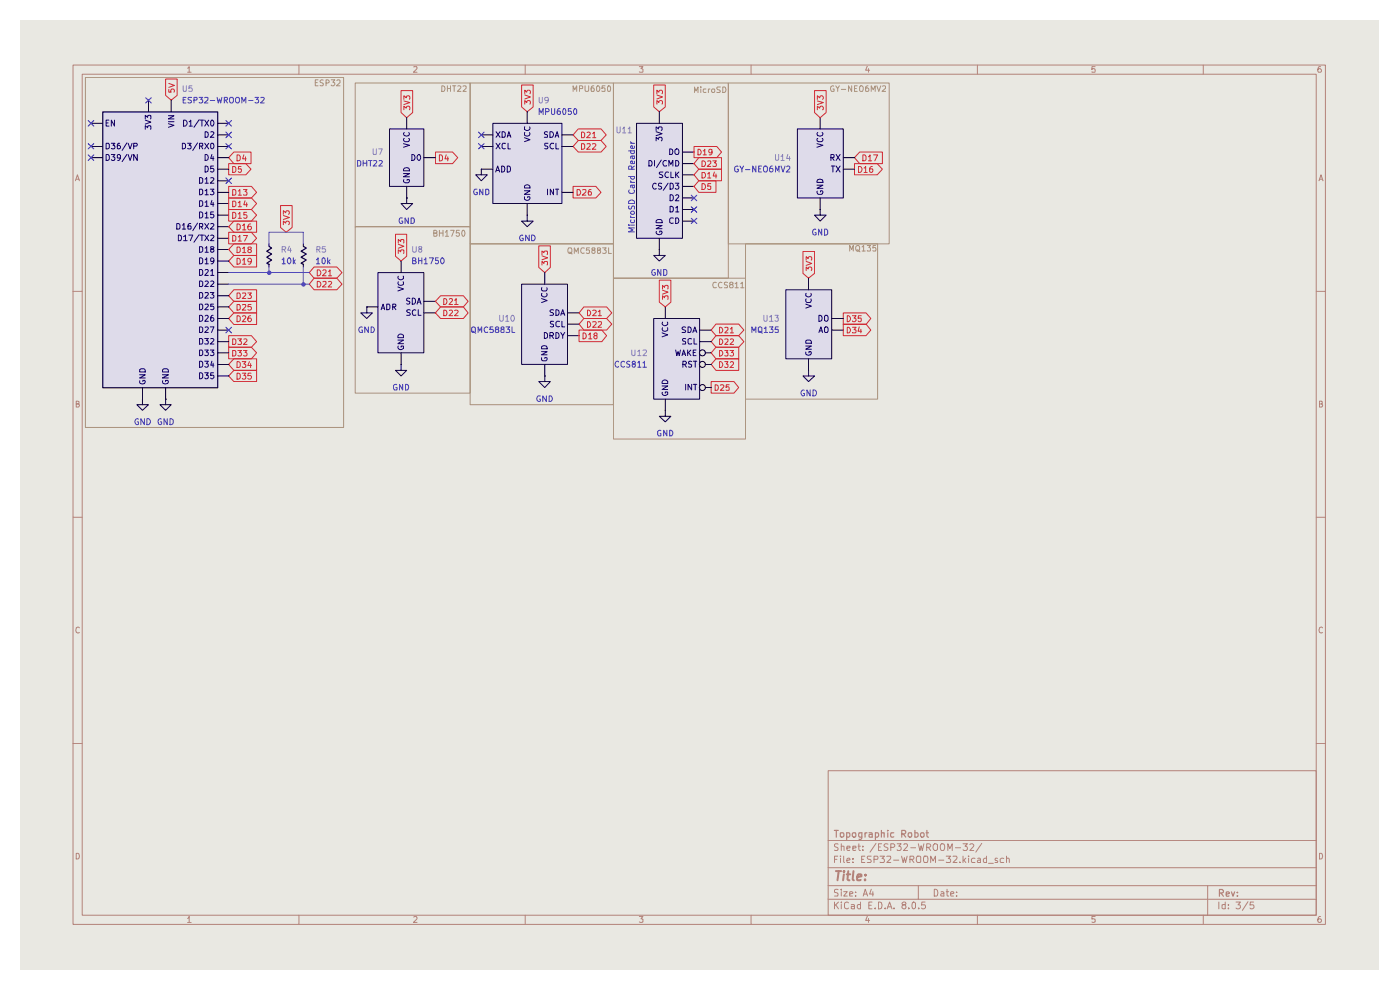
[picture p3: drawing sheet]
<svg xmlns="http://www.w3.org/2000/svg" width="297mm" height="210mm" viewBox="0 0 297 210" stroke-linecap="round" stroke-linejoin="round" font-family="sans-serif">
<path d="M4.2 4.2h288.2v201.5h-288.2z" fill="#e9e8e2"/>
<g fill="none" stroke="#b38279" stroke-width=".21">
<path d="M15.5 13.8h265.7v182.3h-265.7zM17.4 15.7h261.8v178.4h-261.8zM39.8 14.5l.3-.4v1.2M39.8 15.3h.8M63.4 13.8v1.9M87.8 14.2l.6-.1 .1 .4-.8 .8h.8M111.4 13.8v1.9M135.6 14.1h.8l-.4 .5 .4 .1v.5h-.8M159.3 13.8v1.9M184 14.1l-.4 .8h.9M184.2 14.6v.7M207.3 13.8v1.9"/>
<path d="M232.3 14.1h-.7v.6l.2-.1 .5 .1-.1 .6-.6-.1M255.3 13.8v1.9M280.2 14.1l-.5 .1a.94 .94 0 0 0 0 1.1h.5l.1-.1v-.4l-.2-.2h-.3l-.2 .2M16 38.4l.4-1.3 .4 1.3M16.2 38h.6M279.8 38.4l.4-1.3 .5 1.3M279.9 38h.6M15.5 61.8h1.9M279.2 61.8h2M16.2 85.7l.6-.1v-.4l-.6-.1v1.3h.4l.2-.5-.3-.2M279.9 85.7l.6-.1v-.4l-.6-.1v1.3l.6-.1 .1-.4-.3-.2M15.5 109.7h1.9"/>
<path d="M279.2 109.7h2M16.8 133.2l-.2-.2a.65 .65 0 0 0-.5 .6 .65 .65 0 0 0 .5 .7l.2-.1M280.6 133.2l-.3-.2a.65 .65 0 0 0-.5 .6 .65 .65 0 0 0 .5 .7l.3-.1M15.5 157.7h1.9M279.2 157.7h2M175.7 163.5h103.5v30.6h-103.5zM175.7 178.3h103.5M177.8 179.1l-.5-.1-.3 .2v.3l.8 .5-.3 .4-.5-.1M178.5 179.6l.5-.1 .1 .9M178.5 179v1.4M179.7 179.9l.6-.1v-.3h-.6v.2v.6h.6M180.9 179.9l.7-.1-.1-.3h-.6v.8h.6"/>
<path d="M182 179.5h.5M182.2 179v1.2l.3 .2M183 179.5v.2M185.8 178.9l-1.2 1.9M186.3 179.7h.5M187 179h-.7v1.4h.7M188.4 179.1l-.6-.1-.3 .2 .3 .5 .5 .1 .1 .4-.3 .2-.6-.1M189 179.7h.6l.2-.2v-.3l-.2-.2h-.6v1.4M190.3 179h.9l-.5 .5 .4 .2 .1 .5-.3 .2h-.4l-.2-.1M191.8 179.2l.1-.2h.4l.2 .4-.8 1h.8M193.2 179.8h1M194.8 179l.4 1.4 .2-1 .3 1 .3-1.4"/>
<path d="M196.6 179.7h.7l.1-.5-.3-.2h-.5v1.4M196.9 179.7l.5 .7M198 179.2l.3-.2 .6 .2v1l-.6 .2a1.01 1.01 0 0 1-.3-1.2zM199.6 179.2l.5-.2 .2 .2 .1 .3a.81 .81 0 0 1-.3 .9h-.3a.92 .92 0 0 1-.2-1.2zM202.7 179.8h1.1M204.3 179h.9l-.5 .5 .4 .2 .1 .5-.2 .2-.7-.1M205.7 179.2l.6-.2 .3 .2-.1 .4-.8 .8h.9M208.3 178.9l-1.3 1.9M16.2 181a.66 .66 0 0 1 .6 .4 .66 .66 0 0 1-.2 .8h-.4zM39.8 194.8l.3-.4v1.3M39.8 195.7h.8M63.4 194.1v2"/>
<path d="M87.8 194.6l.4-.2 .3 .4-.8 .9h.8M111.4 194.1v2M135.6 194.4h.8l-.4 .5 .4 .1v.6h-.8M159.3 194.1v2M175.7 190.8h103.5M175.7 187.9h103.5M175.7 184.1h103.5M177 191.3v1.5M177 182.3h.5M177.3 191.9l.6 .9M177.7 181.6h-.7v1.4M177.8 188.7h-.7v.6a.53 .53 0 0 1 .6 .2 .53 .53 0 0 1 0 .6h-.7"/>
<path d="M177.9 191.3l-.9 .9M178.3 181.6v.1M178.3 182v1M178.5 191.3v.2M178.5 188.6v.2M178.5 189.1v1M178.5 191.9v.9M179 189.1h.7l-.7 1h.7M179 181.6v1.2l.2 .2M179.7 182.5l.6-.1-.1-.4-.5 .1v.7v.2h.6M180 191.5l-.4-.2-.4 .4v.9l.4 .2 .4-.2M180.3 189.7l.6-.2-.1-.3h-.5v.9h.5"/>
<path d="M180.6 191.9h.4l.3 .1v.8M180.9 182.9v.1M180.9 182.1v.2M181.3 192.2l-.7 .1v.4h.7M181.5 190v.1M181.5 189.2v.1M182.5 191.9h-.4l-.2 .2v.4l.2 .3 .4-.1M182.5 191.3v1.5M182.8 182.3h.4M183 180.3v.1M183.1 190.1l.5-1.5 .5 1.5M183.2 189.7h.7"/>
<path d="M183.5 181.6h-.7v1.4h.7M184 194.4l-.4 .8h.9M184.2 194.8v.9M184.3 192h.5M184.8 188.6l-.3 1.1h.8M184.8 181.6h-.7l-.1 .3 .2 .4h.4l.1 .2v.4l-.7 .1M185 191.3h-.7v1.5h.7M185.2 189.1v1M185.4 182.3h.7l.2-.3-.1-.3-.8-.1v1.4M185.7 192.6v.2M186.3 191.3l.7 .2v1.1l-.3 .2h-.4zM186.7 181.6h.9l-.5 .5h.3l.2 .3-.1 .5h-.8"/>
<path d="M187.8 192.6v.2M188.1 181.7l.8-.1 .1 .3-.1 .3-.8 .8h.9M188.2 192.8l.5-1.5 .5 1.5M188.4 192.4h.7M189.6 182.5h1.1M189.7 192.6v.2M191.3 181.6l.3 1.4 .3-1.1 .2 1.1 .3-1.4M191.7 191.9h-.2l-.2-.3a.46 .46 0 0 1 .5-.3 .46 .46 0 0 1 .4 .3l-.1 .3-.6 .1a.43 .43 0 0 0-.1 .6 .43 .43 0 0 0 .6 .1 .43 .43 0 0 0 .1-.6l-.2-.2M192.8 192.6v.2M193 182.3h.7l.2-.3-.1-.3-.8-.1v1.4M193.4 182.3l.5 .7M193.5 191.5l.4-.2 .3 .3v.9l-.3 .3a.82 .82 0 0 1-.4-1.3z"/>
<path d="M194.5 181.8l.1-.2h.6l.1 .2v1l-.1 .2h-.6a.99 .99 0 0 1-.1-1.2zM194.8 187.9v2.9M194.9 192.6v.2M196.1 181.6h.6l.1 .2v.7l-.1 .5h-.6l-.1-.2-.1-.8zM196.3 191.3h-.7l-.1 .7 .7-.1 .1 .6-.3 .3h-.3l-.2-.2M197.4 183v-1.4l.5 1 .6-1v1.4M198.2 188.6a.8 .8 0 0 1 .8 .6 .8 .8 0 0 1-.3 .9h-.5zM199.1 182.5h1.1M199.6 189.2l.4-.1 .2 .2v.8h-.6v-.4l.6-.2M200.7 181.6h1l-.5 .5h.2l.3 .3-.1 .5h-.9M200.7 189.1h.5M200.9 188.6v1.3l.1 .2h.2"/>
<path d="M201.1 180.4v-1.4l.4 1 .5-1v1.4M201.7 189.7l.7-.2-.2-.4h-.4l-.1 .2v.6l.1 .2h.5M202.2 181.7l.7-.1 .1 .3-.1 .3-.7 .8h.8M202.9 190v.1M202.9 189.2v.1M203.6 182.9v.1M204.3 181.6v1.4M204.5 182.5l.4 .5M204.9 182l-.6 .6M205.5 181.6v.1M205.5 182v1M206.8 182.1a.52 .52 0 0 0-.7 .2l.1 .7h.6"/>
<path d="M207.3 194.1v2M207.4 182.1l.5-.1 .1 .3v.7h-.6l-.1-.4 .7-.2M209.3 181.6v1.4h-.5l-.2-.7a.45 .45 0 0 1 .7-.2M209.7 183.1h1M211.6 182.1l-.4-.1-.1 .3 .1 .2 .5 .2-.1 .3h-.5M212.9 182.1a.52 .52 0 0 0-.7 .2l.1 .7h.6M213.5 182.2l.2-.2 .3 .1 .1 .9M213.5 181.6v1.4M232.3 194.4h-.7v.6h.7v.6h-.7M255.3 194.1v2M256.2 187.9v6.2M258.6 191.3v1.5"/>
<path d="M259.9 191.9h-.7v.7l.3 .2 .4-.1M259.9 191.3v1.5M260.6 192.6v.2M260.6 191.9v.1M262.2 191.3h.9l-.5 .6 .5 .1v.5a.59 .59 0 0 1-.9 .1M264.7 191.3l-1.1 1.8M265.9 191.3h-.6l-.1 .7 .7-.1 .1 .6-.3 .3h-.4l-.1-.2M279.9 181a.66 .66 0 0 1 .7 .4 .66 .66 0 0 1-.3 .8h-.4zM280.2 194.4a.72 .72 0 0 0-.6 .5 .72 .72 0 0 0 .2 .8l.4-.1a.42 .42 0 0 0 0-.6 .42 .42 0 0 0-.5 0l-.1 .2"/>
</g>
<g fill="none" stroke="#b38279" stroke-width=".25">
<path d="M177 176.1h.8M177.4 176.1v1.5M178.3 176.7h.6l.1 .6a.45 .45 0 0 1-.7 .1zM179.6 177.5l.4 .1 .3-.3-.2-.6h-.5v1.4M180.9 176.7h.6v.8a.45 .45 0 0 1-.7-.2zM182.8 177.5h-.6v-.8h.6v1.1l-.2 .3-.4-.1M183.5 176.7v.9M183.9 176.7h-.2l-.2 .2M184.4 176.7h.6v.9M185 177l-.6 .1v.4h.6M185.7 177.5l.4 .1 .3-.3-.2-.6h-.5v1.4M187 176.7h.6v.9"/>
<path d="M187 176.1v1.5M188.3 176.1v.1M188.3 176.7v.9M189.6 176.7h-.6l-.1 .2 .1 .6h.6M191.3 176.9h.6l.2-.2v-.5l-.8-.1v1.5M191.6 176.9l.5 .7M192.7 176.7h.6v.8a.45 .45 0 0 1-.6-.2zM194.1 176.7h.5l.2 .6a.45 .45 0 0 1-.7 .2M194.1 176.1v1.5M195.4 176.7h.5l.1 .2v.4l-.2 .3h-.3l-.2-.3zM196.5 176.7h.5M196.6 176.1v1.2l.4 .3"/>
<path d="M258.7 189.4h.8v-.5l-.2-.2h-.6v1.4M259 189.4l.5 .7M260.1 189.7l.7-.2-.1-.2h-.6v.7h.6M261.2 189.2l.4 .9 .3-.9M262.5 190v.1M262.5 189.3v.1"/>
</g>
<path d="M177.3 184.8h1.1M177.9 184.8l-.2 1.9M179 185.5l-.1 1.2M179.1 184.8l-.2 .1 .1 .1 .1-.2-.1 .2M179.6 185.5h.8M180 184.8l-.2 1.7 .4 .2M181.1 184.8l-.2 1.7 .2 .2M181.8 186.1l.9-.2v-.4h-.5l-.3 .2-.1 .9h.8M183.5 186.6v.1M183.6 185.5v.2" fill="none" stroke="#b38279" stroke-width=".42"/>
<g fill="#dedbea">
<path d="M166.7 61.5h9.7v14.6h-9.7z"/>
<path d="M135 26.2h9.8v24.3h-9.8z"/>
<path d="M169.2 27.3h9.7v14.7h-9.7z"/>
<path d="M138.7 67.6h9.7v17.1h-9.7z"/>
<path d="M80.2 57.8h9.7v17h-9.7z"/>
<path d="M110.7 60.3h9.7v17h-9.7z"/>
<path d="M82.6 27.3h7.3v12.2h-7.3z"/>
<path d="M104.6 26.2h14.6v17h-14.6z"/>
<path d="M21.8 23.7h24.3v58.5h-24.3z"/>
</g>
<path d="M21.8 23.7h24.4v58.6h-24.4zM57.1 52.3l.5 .3-1 .7 1 .6-1 .7 1 .6-1 .6 .5 .3M64.4 52.3l.6 .3-1.1 .7 1.1 .6-1.1 .7 1.1 .6-1.1 .6 .5 .3" fill="none" stroke="#0e0041" stroke-width=".25"/>
<g fill="none" stroke="#01001d" stroke-width=".21">
<path d="M19.3 33.4h2.5M19.3 31.1h2.5M19.3 26.2h2.5M31.5 21.2v2.5M36.3 21.2v2.5M46.1 33.4h2.4M46.1 35.9h2.4M46.1 31.1h2.4M46.1 28.6h2.4M46.1 26.2h2.4M46.1 38.4h2.4M86.3 25v2.3"/>
<path d="M86.3 39.5v2.5M89.9 33.4h2.5M102.1 35.9h.1M102.1 35.9h2.5M102.1 31.1h2.5M102.1 28.6h2.5M111.8 23.7v2.5M119.2 31.1h2.4M119.2 28.6h2.4M139.9 23.7v2.5M144.8 39.5h2.4M144.8 34.7h2.4"/>
<path d="M144.8 32.3h2.4M144.8 37.1h2.4M174 25v2.3M178.9 33.4h2.4M178.9 35.9h2.4M46.1 40.8h2.4M46.1 43.2h2.4M46.1 45.6h2.4M46.1 48.1h2.4M46.1 50.5h2.4M46.1 52.9h2.4M46.1 55.4h2.4"/>
<path d="M46.1 57.8h2.4M57.1 51.7v.5M57.1 56v.6M64.3 51.7v.5M64.3 56v.6M85.1 55.4v2.4M86.3 42h.1M111.8 45.6h.1M111.8 43.2v2.4M115.6 57.8v2.5M119.2 40.8h2.4M139.9 52.9h.1"/>
<path d="M139.9 50.5v2.4M144.8 46.9h2.4M144.8 44.4h2.4M144.8 42h2.4M171.5 59v2.5M174 44.4h.1M174 42v2.4M46.1 70h2.4M46.1 67.6h2.4M46.1 77.3h2.4M46.1 72.5h2.4M46.1 74.8h2.4"/>
<path d="M46.1 65.1h2.4M46.1 60.3h2.4M46.1 62.7h2.4M46.1 79.8h2.4M77.8 65.1h.1M77.8 65.1h2.4M85.1 77.3h.1M85.1 74.8v2.5M89.9 66.4h2.5M89.9 63.9h2.5M115.6 79.8h.1M115.6 77.3v2.5"/>
<path d="M120.4 66.4h2.4M120.4 71.2h2.4M120.4 68.7h2.4M141.1 65.1v2.5M148.4 70h2.5M148.4 72.5h2.5M149.6 77.3h1.3M149.6 74.8h1.3M171.5 78.6h.1M171.5 76.1v2.5M176.4 70h2.5M176.4 67.6h2.5"/>
<path d="M30.2 84.7h.1M30.2 82.2v2.5M35.1 84.7h.1M35.1 82.2v2.5M141.1 87h.1M141.1 84.7v2.3M149.6 82.2h1.3"/>
<circle cx="149" cy="77.3" r=".64"/>
<circle cx="149" cy="74.8" r=".64"/>
<circle cx="149" cy="82.2" r=".64"/>
</g>
<g fill="none" stroke="#d22a34" stroke-width=".21">
<path d="M35.1 16.8h2.5v3.4l-1.3 1-1.2-1zM35.8 19v.6h.5l-.1-.5 .3-.2 .4 .1v.6M35.8 17.7l1.2 .4-1.2 .4M85.1 19.2h2.4v4.7l-1.2 1.1-1.2-1.1zM110.7 18h2.4v4.7l-1.3 1-1.1-1zM111.3 19.9v-.8l.5 .5v-.4h.6v.7M138.7 18h2.4v4.7l-1.2 1-1.2-1zM139.4 19.9v-.8l.4 .5 .1-.4h.6v.7M172.8 19.2h2.5v4.7l-1.3 1.1-1.2-1.1zM48.5 34.7h3.7l1.1 1.2-1.1 1.2h-3.7zM48.5 39.5h4.8l1.1 1.3-1.1 1.2h-4.8zM49.4 35.3h.3l.3 .3v.6l-.3 .4h-.3z"/>
<path d="M49.6 32.3h3.7v2.4h-3.7l-1.1-1.3zM50.3 32.8a.52 .52 0 0 1 .7 .4v.6a.52 .52 0 0 1-.7 .3zM51.1 35.3h-.5l-.1 .6 .6-.1v.7l-.4 .1-.2-.2M51.7 32.8l-.2 .9h.7M52.1 33.3v.8M85.7 23.3v-.8l.5 .4 .2-.4 .5 .1v.7M85.7 21.4l1.2 .4-1.2 .4M85.7 21.1v-.8l.5 .4 .2-.4 .5 .1v.7M92.4 32.3h3.6l1.1 1.1-1.1 1.3h-3.6zM93.2 32.8l.5 .1 .2 .3v.6l-.3 .3h-.4zM94.7 32.8l-.3 .9h.8M95 33.3v.8"/>
<path d="M111.3 22.1v-.8l.5 .5v-.4h.6v.7M111.3 20.1l1.2 .5-1.2 .4M121.6 39.5h4.8l1.1 1.3-1.1 1.2h-4.8zM122.7 27.3h4.8l1.1 1.3-1.1 1.2h-4.8l-1.1-1.2zM122.7 29.8h4.8l1.1 1.3-1.1 1.2h-4.8l-1.1-1.2zM123.4 28h.3l.3 .3v.7l-.1 .2h-.5zM123.4 30.5h.5l.1 .2v.7l-.3 .3h-.3zM124.5 28.1l.5-.1 .2 .4-.7 .8h.7M124.5 30.6l.6-.1 .1 .3-.7 .9h.7M125.7 28.4l.4-.4v1.2M125.7 30.6l.5-.1 .2 .3-.8 .9h.8M125.7 29.2h.7"/>
<path d="M139.4 22.1v-.8l.4 .5 .1-.4h.6v.7M139.4 20.1l1.1 .5-1.1 .4M147.2 31.1h4.9l1 1.2-1 1.1h-4.9zM148.1 31.7a.66 .66 0 0 1 .6 .4 .66 .66 0 0 1-.2 .7h-.4zM148.2 33.4h4.9v2.5h-4.9l-1-1.2zM148.2 38.4h3.7v2.4h-3.7l-1-1.3zM148.2 35.9h4.9v2.5h-4.9l-1-1.3zM148.9 34.1a.66 .66 0 0 1 .7 .4 .66 .66 0 0 1-.2 .8h-.5zM148.9 38.9a.65 .65 0 0 1 .8 .7 .65 .65 0 0 1-.8 .6zM148.9 36.6h.5a.66 .66 0 0 1 .2 .8 .66 .66 0 0 1-.7 .4zM149.2 32h.1l.2-.3v1.1M149.2 32.8h.7"/>
<path d="M150.1 34.2h.7v.4l-.8 .7h.8M150.1 36.9l.3-.3v1.2M150.1 37.8h.7M150.8 38.9h-.6l-.1 .6h.7v.5l-.2 .2h-.3l-.2-.2M151 32.2v.1a.36 .36 0 0 1-.6-.1v-.3a.42 .42 0 0 1 .6-.2v.9l-.2 .2h-.4M151.2 34.1h.8l-.4 .4 .4 .3-.1 .5-.7-.1M151.6 36.5l-.3 .8h.8M151.9 36.9v.9M173.4 23.3v-.8l.5 .4 .1-.3 .4-.1 .3 .3v.3l-.2 .2M173.4 21.4l1.3 .4-1.3 .4M173.4 21.1v-.8l.5 .4 .1-.3 .4-.1 .3 .3v.3l-.2 .2M181.3 34.7h4.8l1.1 1.2-1.1 1.2h-4.8z"/>
<path d="M182.1 35.3a.65 .65 0 0 1 .8 .6 .65 .65 0 0 1-.8 .7zM182.4 32.3h4.8v2.4h-4.8l-1.1-1.3zM183 32.8l.6 .1 .1 .3v.6l-.3 .3h-.4zM183.3 35.6l.3-.3v1.3M183.3 36.6h.7M184.2 33.3l.4-.5v1.3M184.2 34.1h.7M185.1 35.3h-.3l-.3 .3v.8l.2 .2 .4-.1v-.7h-.5l-.1 .2M185.3 32.8h.9l-.6 1.3M48.5 42h4.8l1.1 1.2-1.1 1.2h-4.8zM48.5 49.3h4.8l1.1 1.2-1.1 1.2h-4.8zM48.5 44.4h4.8l1.1 1.2-1.1 1.3h-4.8z"/>
<path d="M49.4 40.2h.5l.1 .3v.6l-.1 .3h-.5zM49.4 42.7h.5l.1 .2v.7l-.3 .3h-.3zM49.4 50h.3l.3 .2v.7l-.1 .2h-.5zM49.4 45l.5 .1 .1 .3v.6l-.3 .3h-.3zM49.6 54.2h4.8v2.4h-4.8l-1.1-1.2zM49.6 51.7h4.8v2.5h-4.8l-1.1-1.3zM49.6 46.9h4.8v2.4h-4.8l-1.1-1.2zM50.3 54.8a.52 .52 0 0 1 .7 .3v.6a.52 .52 0 0 1-.7 .3zM50.3 52.4h.5l.2 .3v.6l-.2 .2-.5 .1zM50.3 47.5a.52 .52 0 0 1 .7 .3v.6a.52 .52 0 0 1-.7 .4zM50.5 40.6l.4-.4v1.2M50.5 43l.4-.3v1.2"/>
<path d="M50.5 50.3l.4-.3v1.1M50.5 45.4l.4-.4v1.3M50.5 41.4h.7M50.5 43.9h.7M50.5 51.1h.7M50.5 46.3h.7M51.5 55.2l.3-.4v1.2M51.5 52.7l.3-.3v1.2M51.5 47.8l.3-.3v1.3M51.5 56h.7M51.5 53.6h.7M51.5 48.8h.7"/>
<path d="M51.6 40.2h.8l-.4 .4 .4 .3-.1 .5-.7-.1M51.6 50h.9l-.6 1.1M52 42.6l-.3 .8h.8M52.3 45h-.6v.6l.5-.1 .2 .3-.1 .4-.4 .1-.2-.2M52.3 43v.9M52.8 52.9l-.2-.2 .1-.3h.5l.1 .2-.2 .3-.4 .1-.1 .3 .2 .3h.3l.2-.3-.2-.4M53.2 47.5l-.5 .2-.1 .8 .2 .3h.3l.2-.3v-.3l-.1-.2h-.5l-.1 .2M53.3 55.4l-.1 .1h-.5l-.1-.1v-.4l.2-.2h.3l.2 .2-.1 .9-.5 .1M59.5 43.6h2.5v4.7l-1.3 1-1.2-1zM60.1 47.7v-.8l.5 .4 .1-.3h.6l.1 .5-.2 .2M60.1 45.7l1.3 .4-1.3 .5M60.1 45.5v-.8l.5 .4 .3-.4 .4 .1 .1 .5-.2 .2"/>
<path d="M66.6 56.6h4.9l1.1 1.2-1.1 1.2h-4.9l-1-1.2zM66.6 59h4.9l1.1 1.3-1.1 1.2h-4.9l-1-1.2zM67.3 57.2a.65 .65 0 0 1 .8 .7 .65 .65 0 0 1-.8 .6zM67.3 59.7a.66 .66 0 0 1 .7 .4 .66 .66 0 0 1-.2 .8h-.5zM68.5 57.4l.2-.2h.3l.2 .2v.3l-.8 .8h.8M68.5 59.8h.7v.4l-.8 .7h.8M69.7 57.6l.3-.4v1.3M69.7 59.8l.4-.1 .3 .3-.8 .9h.8M69.7 58.5h.7M83.9 49.7h2.4v4.7l-1.2 1-1.2-1zM84.5 53.8v-.8l.5 .4v-.3l.2-.1 .5 .1-.1 .7M84.5 51.8l1.2 .4-1.2 .5"/>
<path d="M84.5 51.6v-.8l.5 .4v-.3h.7l-.1 .7M114.3 52.2h2.5v4.5l-1.2 1.1-1.3-1.1zM115 56.2v-.7l.4 .4 .2-.4h.5v.7M115 54.3l1.2 .4-1.2 .4M115 54v-.7l.4 .3 .2-.3h.5v.7M122.4 40.2h.5l.2 .3 .1 .4-.3 .5h-.5zM123.6 40.3l.6-.1 .1 .5-.8 .7h.8M125.4 40.2h-.4l-.2 .5 .1 .7h.5a.43 .43 0 0 0 0-.6 .43 .43 0 0 0-.5-.1l-.1 .2M139.9 59.4h2.4v4.7l-1.2 1-1.2-1zM170.3 53.3h2.5v4.7l-1.3 1-1.2-1zM171 57.4v-.8l.4 .5 .1-.4h.6v.7M171 55.5l1.2 .4-1.2 .4"/>
<path d="M171 55.2v-.8l.4 .5 .1-.4h.6v.7M48.5 71.2h4.8l1.1 1.3-1.1 1.2h-4.8zM48.5 73.7h4.8l1.1 1.1-1.1 1.3h-4.8zM49.4 71.9h.3l.3 .2v.7l-.1 .3h-.5zM49.4 74.3h.5l.1 .3v.7l-.3 .2h-.3zM49.6 61.5h4.8v2.4h-4.8l-1.1-1.2zM49.6 63.9h4.8v2.5h-4.8l-1.1-1.3zM49.6 66.4h4.8v2.4h-4.8l-1.1-1.2zM49.6 76.1h4.8v2.5h-4.8l-1.1-1.3zM49.6 78.6h4.8v2.3h-4.8l-1.1-1.1zM50.3 62.1h.5l.2 .3v.7l-.2 .1-.5 .1zM50.3 64.6h.5l.2 .3v.6l-.5 .3h-.2z"/>
<path d="M50.3 67a.52 .52 0 0 1 .7 .3v.6a.52 .52 0 0 1-.7 .3zM50.3 76.7a.52 .52 0 0 1 .7 .3v.6a.52 .52 0 0 1-.7 .4zM50.3 79.2a.52 .52 0 0 1 .7 .3v.6a.52 .52 0 0 1-.7 .3zM50.5 71.9h.7l-.4 .4 .4 .3-.1 .5-.6-.1M50.5 74.3h.7l-.4 .5h.3v.6h-.6M51.4 76.7h.8l-.5 .5 .5 .3-.1 .4-.5 .1-.2-.2M51.4 79.2h.8l-.5 .5h.4l.1 .1-.1 .5-.5 .1-.2-.1M51.5 62.2l.6-.1 .1 .4-.8 .8h.8M51.5 64.7l.6-.1 .1 .3-.8 .9h.8M51.5 67.1l.4-.1 .3 .3-.8 .9h.8M51.6 74.3h.8l-.4 .5 .4 .2-.1 .4h-.7M51.7 72l.5-.1 .2 .3-.8 .9h.8"/>
<path d="M52.6 62.1h.7l-.4 .5 .4 .2v.4h-.7M52.9 76.7l-.3 .9h.7M53.2 67l-.5 .1-.1 .9 .2 .2h.3l.2-.2-.1-.5h-.5l-.1 .2M53.2 77.1v.9M53.3 64.6h-.6l-.1 .5h.7v.6h-.7M53.3 79.2h-.6l-.1 .6 .6-.1 .1 .1v.4l-.2 .2h-.4l-.1-.1M93.5 65.1h4.8l1 1.3-1 1.2h-4.8l-1.1-1.2zM93.5 62.7h4.8l1 1.2-1 1.2h-4.8l-1.1-1.2zM94.1 65.8a.66 .66 0 0 1 .7 .4 .66 .66 0 0 1-.2 .8h-.5zM94.1 63.3a.64 .64 0 0 1 .7 .7 .64 .64 0 0 1-.7 .6zM95.3 65.9l.5-.1 .2 .3-.8 .9h.8M95.3 63.5l.5-.2 .2 .4-.8 .9h.8"/>
<path d="M96.4 65.9l.5-.1 .3 .2-.8 1h.8M96.4 63.7h.2l.2-.4v1.3M96.4 64.6h.8M122.8 70h4.9l1 1.2-1 1.3h-4.9zM123.7 70.6a.64 .64 0 0 1 .7 .6 .64 .64 0 0 1-.7 .7zM123.9 67.6h4.8l1.1 1.1-1.1 1.3h-4.8l-1.1-1.3zM123.9 65.1h4.8l1.1 1.3-1.1 1.2h-4.8l-1.1-1.2zM124.6 68.2h.4a.66 .66 0 0 1 .3 .8 .66 .66 0 0 1-.7 .4zM124.6 65.8a.66 .66 0 0 1 .7 .4 .66 .66 0 0 1-.3 .8h-.4zM124.9 71l.3-.4v1.3M124.9 71.9h.7M125.7 68.3l.6-.1 .2 .2-.1 .3-.7 .7h.8"/>
<path d="M125.7 65.9l.5-.1 .3 .2-.8 1h.8M126.2 71.2l-.2-.3 .2-.3h.3l.2 .4-.7 .4v.2l.2 .3 .5-.2v-.4l-.2-.1M126.9 68.3l.6-.1 .1 .5-.8 .7h.8M126.9 66.1l.4-.3v1.2M126.9 67h.7M140.5 63.5v-.8l.5 .5 .2-.5 .5 .1-.1 .7M140.5 61.5l1.2 .5-1.2 .4M140.5 61.3v-.8l.5 .5 .2-.5 .5 .1-.1 .7M151.9 73.7h4.8v2.4h-4.8l-1-1.3zM151.9 71.2h4.8l1.1 1.3-1.1 1.2h-4.8l-1-1.2zM151.9 68.7h4.8l1.1 1.3-1.1 1.2h-4.8l-1-1.2zM151.9 76.1h4.8v2.5h-4.8l-1-1.3z"/>
<path d="M152.7 74.3h.4a.66 .66 0 0 1 .2 .8 .66 .66 0 0 1-.6 .4zM152.7 71.9a.66 .66 0 0 1 .6 .4 .66 .66 0 0 1-.2 .8h-.4zM152.7 69.4a.66 .66 0 0 1 .6 .5 .66 .66 0 0 1-.2 .7h-.4zM152.7 76.7a.64 .64 0 0 1 .6 .6 .64 .64 0 0 1-.6 .7zM153.8 74.3h.6l-.3 .5h.3v.6h-.6M153.8 72h.6v.4l-.6 .7h.6M153.8 69.5h.6v.4l-.6 .7h.6M153.8 76.7h.6l-.3 .5 .3 .1v.5l-.1 .2h-.4l-.1-.2M154.9 74.3h.7l-.4 .5h.3v.6h-.6M154.9 72l.5-.1 .2 .3-.7 .9h.7M154.9 69.8l.4-.4v1.2M154.9 76.9l.5-.2 .2 .4-.7 .9h.7"/>
<path d="M154.9 70.6h.7M178.9 68.7h4.8l1 1.3-1 1.2h-4.8zM178.9 66.4h4.8l1 1.2-1 1.2h-4.8zM179.7 69.4a.66 .66 0 0 1 .7 .5 .66 .66 0 0 1-.2 .7h-.5zM179.7 67a.64 .64 0 0 1 .7 .6 .64 .64 0 0 1-.7 .6zM180.8 69.4h.8l-.4 .5 .4 .2v.3l-.2 .2-.6-.1M180.8 67h.8l-.4 .5 .3 .1 .1 .4-.2 .2h-.4l-.2-.1M182.3 69.3l-.3 1h.8M182.6 69.8v.8M182.7 67h-.6l-.1 .6 .6-.1 .1 .6-.2 .1h-.3l-.2-.1M150.9 80.9h4.8l1 1.3-1 1.2h-4.8zM151.7 81.6a.66 .66 0 0 1 .7 .4 .66 .66 0 0 1-.3 .8h-.4z"/>
<path d="M152.8 81.7l.5-.1 .3 .3-.8 .9h.8M154.7 81.6h-.6l-.1 .6 .2-.2h.3l.2 .2v.5h-.7"/>
</g>
<g fill="none" stroke="#0e0041" stroke-width=".21">
<path d="M82.6 27.3h7.3v12.2h-7.3zM102.1 35.9v1.2h1.3l-1.3 1.3-1.2-1.3h1.2M104.6 26.2h14.6v17h-14.6zM135 26.2h9.8v24.3h-9.8zM169.2 27.3h9.7v14.7h-9.7zM80.2 57.8h9.7v17h-9.7zM86.3 42v1.2h1.2l-1.2 1.2-1.2-1.2h1.2M111.8 45.6v1.3h1.3l-1.3 1.2-1.1-1.2h1.1M139.9 52.9v1.3h1.2l-1.2 1.2-1.2-1.2h1.2M174 44.4v1.2h1.3l-1.3 1.3-1.2-1.3h1.2M77.8 65.1v1.3h1.2l-1.2 1.2-1.3-1.2h1.3M85.1 77.3v1.3h1.2l-1.2 1.2-1.2-1.2h1.2"/>
<path d="M110.7 60.3h9.7v17h-9.7zM115.6 79.8v1.1h1.2l-1.2 1.3-1.3-1.3h1.3M138.7 67.6h9.7v17.1h-9.7zM166.7 61.5h9.7v14.6h-9.7zM171.5 78.6v1.2h1.3l-1.3 1.1-1.2-1.1h1.2M30.2 84.7v1.1h1.3l-1.3 1.2-1.2-1.2h1.2M35.1 84.7v1.1h1.2l-1.2 1.2-1.2-1.2h1.2M141.1 87v1.3h1.2l-1.2 1.2-1.2-1.2h1.2"/>
</g>
<g fill="none" stroke="#140062" stroke-width=".21">
<path d="M22.5 30.4h.5l.2 .2v.7l-.3 .3h-.4zM22.5 32.8h.5l.2 .3v.6l-.3 .3h-.4zM22.5 26.1h.4M23.1 25.5h-.6v1.3h.6M23.6 30.4h.8l-.4 .4 .4 .3-.1 .4h-.7M23.6 32.8h.8l-.4 .5 .3 .1v.5l-.5 .1-.2-.1M24.3 25.5v1.3l-.7-1.3v1.3M25.4 30.4h-.3l-.2 .2v.9h.6l.1-.4-.3-.3h-.2l-.2 .3M25.6 33.4l-.2 .1h-.4l-.1-.6 .4-.1 .3 .2-.2 .9-.4 .1M26.9 30.3l-1 1.6M26.9 32.8l-1 1.5M27.2 30.4l.4 1.2 .4-1.2"/>
<path d="M27.2 32.8l.4 1.2 .4-1.2M28.4 31h.6l.1-.4-.1-.2h-.6v1.2M29.1 32.8v1.2l-.7-1.2v1.2M30.8 27.4v-.7l.5 .4v-.3l.2-.1 .5 .1-.1 .6M30.8 25.5l1.2 .4-1.2 .4M30.8 25.2v-.7l.5 .4v-.3l.2-.1 .5 .1-.1 .6M35.7 26.2l1.2 .4-1.2 .4M35.7 24.6h1.2l-1.2 .6h1.2M35.7 25.8h1.2M38.7 30.4h.4l.3 .2v.7l-.5 .3h-.2zM38.9 25.5a.65 .65 0 0 1 .8 .6 .65 .65 0 0 1-.8 .7zM39.8 30.4h.8l-.5 .4 .4 .1v.6h-.7"/>
<path d="M40.1 25.8l.4-.3v1.3M40.1 26.8h.7M41.9 30.3l-1 1.6M42.2 25.4l-1.1 1.6M42.3 37.7h.4l.3 .2v.7l-.2 .3h-.5zM42.3 31h.6l.1-.5-.7-.1v1.2M42.4 25.5h.8M42.7 31l.3 .6M42.8 25.5v1.3M43.4 25.5l.9 1.3M43.4 30.4l.9 1.2M43.5 38l.4-.3v1.2"/>
<path d="M43.5 27.9a.66 .66 0 0 1 .7 .5 .66 .66 0 0 1-.3 .7h-.4zM43.5 32.8a.64 .64 0 0 1 .7 .6 .64 .64 0 0 1-.7 .6zM43.5 35.2a.64 .64 0 0 1 .7 .7 .64 .64 0 0 1-.7 .6zM43.5 38.9h.7M44.3 25.5l-.9 1.3M44.3 30.4l-.9 1.2M44.7 25.7l.3-.2a.68 .68 0 0 1 .4 .6 .68 .68 0 0 1-.4 .7l-.3-.3zM44.7 37.8l.4-.1 .3 .3-.8 .9h.8M44.7 28l.4-.1 .3 .4-.8 .8h.8M44.7 30.6l.2-.2 .3 .1a.66 .66 0 0 1-.2 1.1l-.3-.3zM45 32.8l-.3 .8h.7M45.2 33.2v.8"/>
<path d="M45.3 35.2h-.6v.6l.5-.1 .2 .2v.3l-.3 .3-.4-.2M85.6 36.8h1.3l-1.3 .7h1.3M85.6 30.5l1.3 .3-1.3 .4M85.7 38.1a.42 .42 0 0 0 .2 .7h.6l.3-.2v-.5h-.4v.2M85.7 35.8a.66 .66 0 0 1 .7-.2 .66 .66 0 0 1 .5 .6h-1.3zM85.8 29.4h-.1a.42 .42 0 0 0 .2 .7l.8-.1 .2-.3-.2-.3M85.8 28.1l-.1 .1a.61 .61 0 0 0 .3 .7 .61 .61 0 0 0 .7-.1l.2-.4-.2-.3M87.4 32.8a.64 .64 0 0 1 .7 .6 .64 .64 0 0 1-.7 .6zM88.8 32.8a.68 .68 0 0 1 .4 .6 .68 .68 0 0 1-.4 .6 .75 .75 0 0 1 0-1.2zM105.2 36.5l.4-1.3 .4 1.3M105.2 30.4l.9 1.2M105.2 27.9l.9 1.2"/>
<path d="M105.3 36.1h.6M106.1 30.4l-.9 1.2M106.1 27.9l-.9 1.2M106.4 35.2a.64 .64 0 0 1 .7 .7 .64 .64 0 0 1-.7 .6zM106.5 27.9h.3l.4 .3v.7l-.2 .2h-.5zM107.2 30.5l-.5-.1-.2 .2v.7a.45 .45 0 0 0 .7 .2M107.6 35.2h.3l.4 .4v.5l-.4 .4h-.3zM107.6 29.1l.3-1.2 .5 1.2M107.7 28.8h.6M107.8 30.4v1.2h.5M111.2 39.5a.66 .66 0 0 1 .8-.3 .66 .66 0 0 1 .4 .7h-1.2zM111.2 29.2l1.2 .4-1.2 .5"/>
<path d="M111.3 28.1l-.1 .5a.61 .61 0 0 0 .8 .3 .61 .61 0 0 0 .3-.8M111.3 26.9l-.1 .5a.61 .61 0 0 0 .8 .2 .61 .61 0 0 0 .3-.7M116.2 28l-.5-.1-.2 .3 .1 .2 .6 .3v.3l-.7 .1M116.2 30.4l-.6 .1v.3l.6 .4-.2 .4-.4-.1M116.7 27.9a.66 .66 0 0 1 .7 .4 .66 .66 0 0 1-.2 .8h-.5zM117.4 30.5l-.5-.1a.61 .61 0 0 0-.2 .8 .61 .61 0 0 0 .7 .3M117.8 29.1l.4-1.2 .3 1.2M117.9 28.8h.5M117.9 30.4v1.2h.6M137.7 34a.66 .66 0 0 1 .6 .5 .66 .66 0 0 1-.2 .7h-.4zM138.9 34v1.2M139.2 29.9v-.8l.5 .4 .1-.4h.5l.2 .3v.3l-.2 .2"/>
<path d="M139.2 27.9l1.3 .5-1.3 .4M139.2 27.7v-.8l.5 .4 .1-.4h.5l.2 .2v.4l-.2 .2M139.2 39l-.3-.1a.61 .61 0 0 0-.5 .7 .61 .61 0 0 0 .8 .4M140.3 33.9l-1 1.7M140.4 38.9h-.5l-.2 .1v.4l.7 .4-.3 .3-.4-.1M140.6 36.5h-.6l-.1 .2 .1 .3 .6 .3-.1 .3h-.6M141.4 34.1a.61 .61 0 0 0-.8 .3 .61 .61 0 0 0 .3 .8l.5-.1M141.7 38.9l-1 1.5M141.8 36.6l-.5-.1a.61 .61 0 0 0-.3 .8 .61 .61 0 0 0 .8 .3M141.9 35.2v-1.2l.4 .9 .4-.9v1.2M142.1 31.6a.66 .66 0 0 1 .6 .4 .66 .66 0 0 1-.2 .8h-.4zM142.2 38.9h.5l.1 .3v.6l-.3 .3h-.3z"/>
<path d="M142.3 36.5v1.2h.6M143.3 38.9h.7l-.4 .5 .3 .1v.5l-.5 .1-.1-.1M143.3 31.7l.5-.1a.86 .86 0 0 1 0 1.2h-.4a.74 .74 0 0 1-.1-1.1zM143.3 34a.66 .66 0 0 1 .7 .5 .66 .66 0 0 1-.2 .7h-.5zM143.3 36.5v1.2M143.5 37l.5 .7M144 36.5l-.7 .7M173.3 39.3h1.3l-1.3 .7h1.3M173.3 30.5l1.3 .3-1.3 .4M173.5 38.1h.9l.2 .6h-1.3zM173.5 29.4l-.2 .3 .3 .4 .8-.1 .2-.3-.2-.3M173.5 28.1l-.2 .3a.65 .65 0 0 0 .6 .5 .65 .65 0 0 0 .7-.5l-.2-.3"/>
<path d="M176.3 33.4h.7v-.5l-.7-.1v1.2M176.4 35.2h.7M176.5 33.4l.5 .6M176.7 35.2v1.3M177.4 32.8l.8 1.2M177.4 35.2l.8 1.3M178.2 32.8l-.8 1.2M178.2 35.2l-.8 1.3M37.5 47.4h.3l.4 .3v.6l-.2 .3h-.5zM37.8 49.9a.66 .66 0 0 1 .7 .4 .66 .66 0 0 1-.2 .8h-.5zM38.7 47.7l.3-.3v1.2M38.7 48.6h.7"/>
<path d="M38.9 50.2l.5-.3v1.2M38.9 51.1h.8M40 49.9h.9l-.5 1.2M40.5 47.4l-.5 .1-.1 .2v.8l.6 .1v-.7h-.5l-.1 .2M41.9 47.3l-1 1.6M42.2 49.8l-1.1 1.6M42.3 40.1h.5l.2 .3v.7l-.3 .2h-.4zM42.3 42.6h.5l.2 .2v.7l-.3 .3h-.4zM42.3 45h.5l.2 .3v.6l-.3 .3h-.4zM42.3 48.1h.5l.2-.2v-.4l-.7-.1v1.2M42.3 52.3h.5l.2 .3v.7l-.3 .2h-.4zM42.3 54.7l.5 .1 .2 .2v.6l-.3 .4h-.4z"/>
<path d="M42.3 57.1l.5 .1 .2 .3v.6l-.3 .3h-.4zM42.3 59.6h.4l.3 .3v.6l-.2 .3h-.5zM42.4 49.9h.8M42.7 48.1l.3 .5M42.8 49.9v1.2M43.4 47.4l.9 1.2M43.4 49.9l.9 1.2M43.5 40.5l.4-.4v1.2M43.5 42.9l.4-.3v1.2M43.5 45.3l.4-.3v1.2M43.5 52.7l.4-.4v1.2M43.5 55.1l.4-.4v1.3"/>
<path d="M43.5 57.3l.4-.2 .3 .4-.8 .9h.8M43.5 59.7l.4-.1 .3 .3-.8 .9h.8M43.5 41.3h.7M43.5 43.8h.7M43.5 46.2h.7M43.5 53.5h.7M43.5 56h.7M44.3 47.4l-.9 1.2M44.3 49.9l-.9 1.2M44.6 40.1h.8l-.4 .5 .4 .2-.1 .4h-.7M44.7 47.5l.4-.1 .3 .3-.8 .9h.8M44.7 50l.4-.1 .3 .3-.8 .9h.8"/>
<path d="M44.7 57.5l.3-.4v1.3M44.7 59.7l.4-.1 .3 .3-.8 .9h.8M44.7 58.4h.7M44.9 52.8l-.2-.4 .5-.1 .2 .3-.3 .2-.4 .1v.5l.2 .1h.2l.3-.2-.3-.5M45 42.5l-.3 .8h.7M45.2 42.9v.9M45.3 45h-.6v.5h.5l.2 .5-.3 .2-.4-.1M45.4 55.3l-.2 .2h-.4l-.1-.6 .4-.2 .3 .2-.2 .9-.4 .2M84.5 59.8l-.1 .2a.67 .67 0 0 0 .5 .5 .67 .67 0 0 0 .7-.2l-.1-.5M84.5 58.6a.61 .61 0 0 0 .3 .8 .61 .61 0 0 0 .8-.3l-.1-.5M111.2 41.7v.5a.61 .61 0 0 0 .8 .3 .61 .61 0 0 0 .3-.8h-.4v.2M111.2 40.5h1.2l-1.2 .7h1.2"/>
<path d="M116.2 40.1v1.2M117.4 40.1v1.2l-.6-1.2v1.2M117.9 40.1h.6M118.2 40.1v1.2M139.2 47.8h1.3l-1.3 .7h1.3M139.3 49.1a.61 .61 0 0 0 .3 .7 .61 .61 0 0 0 .7-.1l.2-.3-.1-.3-.4-.1v.3M139.3 46.7l.2-.1h.6l.4 .3v.3h-1.3zM142.2 43.8h.3l.3 .2v.7l-.1 .3h-.5zM142.2 41.3l.5 .1 .1 .3v.5l-.3 .4h-.3zM142.8 46.3l-.5-.1-.2 .3v.7l.4 .2 .3-.1M143.3 46.2h.5a.66 .66 0 0 1 .2 .8 .66 .66 0 0 1-.7 .4zM143.3 44.1l.4-.3v1.2"/>
<path d="M143.3 41.5l.5-.2 .2 .4-.7 .9h.7M143.3 45h.7M173.4 40.6l-.1 .2 .3 .4 .8-.1 .2-.3-.1-.2-.4-.1v.2M29.6 79.5h1.2l-1.2 .7h1.2M29.6 78.4l.3-.2h.7l.2 .4v.3h-1.2zM34.5 79.5h1.2l-1.2 .7h1.2M34.5 78.4l.3-.2h.6l.2 .2 .1 .5h-1.2zM42.3 62.1h.5l.2 .2v.7l-.3 .2h-.4zM42.3 64.5h.5l.2 .3v.6l-.3 .3h-.4zM42.3 66.9l.5 .1 .2 .2v.6l-.3 .4h-.4zM42.3 69.3h.4l.3 .3v.7l-.2 .2h-.5zM42.3 71.8h.4l.3 .2v.7l-.2 .3h-.5z"/>
<path d="M42.3 74.2h.5l.2 .3v.7l-.3 .2h-.4zM42.3 76.6l.5 .1 .2 .3v.6l-.3 .3h-.4zM42.3 79.1l.5 .1 .2 .2v.6l-.3 .3h-.4zM43.4 71.8h.8l-.4 .4 .4 .3-.1 .5-.7-.1M43.4 74.2h.8l-.4 .5 .3 .1v.6h-.7M43.4 76.6h.8l-.4 .5 .3 .1v.6l-.5 .1-.2-.2M43.4 79.1h.8l-.4 .5h.3v.7h-.5l-.2-.1M43.5 62.1h.6l.1 .3-.8 .8h.8M43.5 64.6l.6-.1 .1 .4-.8 .8h.8M43.5 67.1l.4-.2 .3 .3-.8 1h.8M43.5 69.4l.4-.1 .3 .4-.8 .8h.8M44.6 62.1h.8l-.4 .4 .4 .2-.1 .5h-.7"/>
<path d="M44.6 69.3h.8l-.5 1.2M44.6 74.2h.8l-.4 .5 .4 .2-.1 .5h-.7M44.7 71.9l.4-.1 .3 .3-.8 .9h.8M45 76.6l-.3 .9h.7M45.2 66.9l-.3 .1-.2 .2v.8l.4 .2 .3-.3-.2-.5h-.4l-.1 .2M45.2 77v.9M45.3 64.5h-.6v.5l.4-.1 .3 .3-.1 .4h-.6M45.3 79.1h-.6v.6l.5-.1 .2 .2v.3l-.3 .2-.4-.1M80.9 65.7l.4-1.2 .3 1.2M80.9 65.4h.6M82 64.5h.5l.2 .3v.6l-.3 .3h-.4zM83.3 65.1l.6-.1 .1-.3-.2-.2h-.5v1.2"/>
<path d="M83.6 65.1l.4 .6M84.4 72.1h1.2l-1.2 .8h1.2M84.4 60.9l1.2 .4-1.2 .4M84.5 73.4a.61 .61 0 0 0 .3 .8 .61 .61 0 0 0 .8-.3v-.5h-.5v.3M84.5 71.1a.72 .72 0 0 1 1.1 0v.5h-1.2zM86.9 63.3l-.5-.1-.1 .2v.4l.6 .1v.2l-.2 .4-.4-.1M87 65.8h-.6l-.1 .2 .2 .3h.3l.2 .4-.1 .2h-.6M87.5 63.2h.3l.3 .4v.6l-.3 .3h-.3zM88.2 65.8l-.2-.1a.67 .67 0 0 0-.5 .5 .67 .67 0 0 0 .2 .7l.5-.1M88.5 64.5l.4-1.3 .4 1.3M88.6 64.1h.6M88.7 65.7v1.2h.6"/>
<path d="M114.9 75.9v.5l.2 .1h.7a.45 .45 0 0 0 .2-.6h-.4v.1M114.9 74.6h1.2l-1.2 .7h1.2M114.9 73.6a.66 .66 0 0 1 .7-.3 .66 .66 0 0 1 .5 .7h-1.2zM114.9 63.3l1.2 .5-1.2 .4M115 62.2l-.1 .5a.61 .61 0 0 0 .8 .3 .61 .61 0 0 0 .3-.8M115 61l-.1 .5 .2 .2h.7a.45 .45 0 0 0 .2-.7M115.5 70.5l.4 .1 .3 .3v.6l-.5 .3h-.2zM116.7 71.2l.6-.1 .1-.3-.2-.3h-.5v1.3M117 71.2l.4 .6M117.4 68.2h-.6v.1v.4l.6 .2v.4h-.6M117.4 65.8h-.6l-.1 .2 .2 .3h.3l.2 .4-.1 .2h-.6M117.9 70.5a.64 .64 0 0 1 .7 .7 .64 .64 0 0 1-.7 .6z"/>
<path d="M117.9 65.7a.66 .66 0 0 1 .7 .4 .66 .66 0 0 1-.2 .8h-.5zM118.7 68.2h-.5l-.3 .2v.7l.5 .2h.3M119 70.5l.4 .7 .4-.7M119 66.9l.4-1.2 .4 1.2M119 66.5h.6M119.2 68.2v1.1h.6M119.4 71.2v.6M140.5 70.6l1.1 .4-1.1 .5M140.5 69.5v.3a.67 .67 0 0 0 .5 .5 .67 .67 0 0 0 .6-.3v-.5M140.5 68.3a.61 .61 0 0 0 .4 .8 .61 .61 0 0 0 .7-.3v-.5M143.3 74.2l.3 1.2 .2-.8 .3 .8 .3-1.2M144.7 75.4l.3-1.2 .5 1.2"/>
<path d="M144.8 75.1h.6M144.9 77.3l.6-.1 .1-.3-.2-.3h-.5v1.3M145.2 77.3l.4 .6M145.5 71.9l-.5-.1-.2 .2 .1 .3 .6 .3v.3l-.7 .1M145.5 69.4h-.7v.4l.5 .2 .2 .4-.2 .1h-.6M145.9 74.2v1.2M146 69.3a.66 .66 0 0 1 .6 .5 .66 .66 0 0 1-.2 .7h-.4zM146 74.8l.6 .6M146.6 74.2l-.7 .7M146.7 76.7l-.4-.1-.3 .3 .1 .3 .6 .2v.3l-.1 .2-.6-.1M146.7 71.9h-.1a.45 .45 0 0 0-.6 .1v.7l.1 .3 .6-.1M147 70.5l.4-1.2 .4 1.2"/>
<path d="M147.1 70.2h.6M147.1 76.6h.7M147.1 74.8h.4M147.2 71.8v1.2h.6M147.5 76.6v1.3M147.7 74.2h-.6v1.2h.6M170.9 74.7v.4a.67 .67 0 0 0 .7 .3 .67 .67 0 0 0 .5-.6l-.1-.2h-.4v.2M170.9 73.4h1.2l-1.2 .7h1.2M170.9 72.3l.3-.2h.6l.2 .2 .1 .5h-1.2zM170.9 64.5l1.2 .4-1.2 .5M171 63.4l-.1 .5 .3 .3 .8-.1 .1-.3-.1-.4M171 62.2l-.1 .5a.67 .67 0 0 0 .7 .3 .67 .67 0 0 0 .5-.5l-.1-.3"/>
<path d="M173.7 70.5l.5-1.2 .3 1.2M173.7 66.9a.64 .64 0 0 1 .7 .6 .64 .64 0 0 1-.7 .7zM173.8 70.2h.6M174.9 69.5l.5-.2a.86 .86 0 0 1 .1 1.2h-.4l-.2-.1zM174.9 67.1l.5-.2a.86 .86 0 0 1 0 1.3l-.5-.2zM29.6 80.8v.4a.61 .61 0 0 0 .8 .3 .61 .61 0 0 0 .3-.8h-.4v.2M34.5 80.8v.1a.64 .64 0 0 0 .6 .6 .64 .64 0 0 0 .6-.6l-.1-.2h-.5v.2M140.5 81.9h1.1l-1.1 .7h1.1M140.5 83.2a.59 .59 0 0 0 .4 .7 .59 .59 0 0 0 .7-.3v-.5h-.5v.3M140.5 80.9a.72 .72 0 0 1 1.1 0v.5h-1.1zM145.5 81.5v1.2M146.7 81.5v1.2l-.7-1.2v1.2"/>
<path d="M147.1 81.5h.7M147.5 81.5v1.2"/>
</g>
<path d="M48.5 57.8h17.1M57.1 51.7v-2.4h7.2v2.4M57.1 56.6v1.2M64.3 56.6v3.7M48.5 60.3h17.1" fill="none" stroke="#5353d9" stroke-width=".21"/>
<g fill="none" stroke="#a9917b" stroke-width=".21">
<path d="M18.1 16.4h54.8v74.3h-54.8zM66.9 17.5h.4M67.5 16.9h-.6v1.3h.6M68.6 17l-.4-.1-.3 .3 .2 .3 .5 .2v.3l-.2 .2-.5-.1M69.2 17.6l.6-.1v-.3l-.2-.3h-.4v1.3M70.3 16.9h.7l-.4 .5 .3 .1 .1 .4-.2 .3h-.4l-.1-.2M71.5 17.1l.1-.2h.4l.1 .2v.4l-.7 .7h.7M75.4 17.6h24.3v30.5h-24.3zM93.7 18.2a.66 .66 0 0 1 .7 .4 .66 .66 0 0 1-.3 .8h-.4zM94.9 18.8h.7M94.9 18.2v1.2M95.6 18.2v1.2"/>
<path d="M96 18.2h.7M96.3 18.2v1.2M97.1 18.3l.4-.1 .3 .3-.8 .9h.8M98.2 18.3h.7v.4l-.7 .7h.7M99.7 17.6h30.4v34.1h-30.4zM121.6 19.4v-1.2l.3 .8 .4-.8v1.2M122.9 18.8h.6l.1-.5-.7-.1v1.2M124.1 18.2v1l.2 .2h.4l.2-.2v-1M126 18.2l-.4 .1-.2 .4 .1 .7h.5v-.7l-.4-.1-.2 .3M126.7 18.3l.2-.1a.84 .84 0 0 1 .2 1.2h-.4l-.1-.2zM128.4 18.2h-.6l-.1 .6 .1-.2h.4l.2 .2v.5h-.7M128.9 18.3l.4-.1a.86 .86 0 0 1 .1 1.2l-.5-.1z"/>
<path d="M130.1 17.6h24.4v41.4h-24.4zM147.3 19.6v-1.1l.4 .8 .4-.8v1.1M148.7 18.5h.1M148.7 18.9v.7M149.8 18.9h-.5l-.1 .1 .1 .6h.5M150.3 18.9v.7M150.6 18.9l-.3 .1M151 19l.1-.1h.5v.7h-.6zM152.8 18.5h-.6l-.1 .1 .2 .4h.3l.2 .3-.1 .3h-.6M153.3 18.5h.5a.66 .66 0 0 1 .2 .7 .66 .66 0 0 1-.7 .4zM154.5 17.6h34.1v34.1h-34.1zM176.9 18.3l-.1-.1a.66 .66 0 0 0-.6 .5 .66 .66 0 0 0 .2 .7l.6-.1v-.4h-.3"/>
<path d="M177.3 18.2l.4 .6 .4-.6M177.7 18.8v.6M178.5 19h.9M180.7 18.2v1.2l-.7-1.2v1.2M181.3 18.8h.4M181.9 18.2h-.6v1.2h.6M182.4 18.4l.5-.2a.86 .86 0 0 1 .1 1.2h-.5l-.1-.2zM184.1 18.2l-.5 .3v.8l.5 .1 .2-.2v-.3l-.2-.3h-.3l-.2 .3M184.8 19.4v-1.2l.4 .8 .5-.8v1.2M186 18.2l.4 1.2 .5-1.2M187.2 18.3h.7v.4l-.8 .7h.8M75.4 48.1h24.3v35.3h-24.3z"/>
<path d="M92 49.4h.5l.2-.3-.2-.3h-.5v1.3h.5l.2-.1v-.4l-.2-.2M93.2 48.8v1.3M93.2 49.4h.8M94 48.8v1.3M94.5 49.3l.3-.5v1.3M94.5 50.1h.7M95.6 48.8h.7l-.5 1.3M97.4 48.8h-.5l-.1 .6h.6v.6l-.1 .1h-.4l-.1-.1M98.2 48.8a.68 .68 0 0 1 .4 .7 .68 .68 0 0 1-.4 .6l-.2-.5v-.6zM99.7 51.7h30.4v34.1h-30.4zM120.6 52.6h.6a.86 .86 0 0 1-.1 1.2 .46 .46 0 0 1-.6-.5zM120.7 53.5h.3l.4 .3"/>
<path d="M121.8 53.8v-1.2l.5 .8 .4-.8v1.2M123.9 52.7l-.5-.1a.61 .61 0 0 0-.2 .8 .61 .61 0 0 0 .7 .3M125 52.6h-.5l-.1 .5h.6v.6h-.6M125.8 53.1l-.2-.3v-.2h.6v.4l-.6 .1v.4a.35 .35 0 0 0 .3 .3 .35 .35 0 0 0 .3-.3v-.4h-.2M126.9 53.1l-.2-.2 .1-.3h.5l.1 .1-.2 .4-.5 .1v.5l.2 .1 .4-.1 .1-.2v-.2l-.2-.2M127.8 52.6h.8l-.4 .4 .4 .3-.1 .4h-.7M129.1 52.6v1.2h.6M130.1 59h28.1v34.1h-28.1zM152 59.9h-.3a.67 .67 0 0 0-.5 .5 .67 .67 0 0 0 .3 .6h.5M153.2 59.9a.61 .61 0 0 0-.8 .4 .61 .61 0 0 0 .3 .7h.5M154.3 59.9h-.6v.4l.6 .4v.3h-.6M158.2 51.7h28v33h-28z"/>
<path d="M180.3 53.3v-1.2l.4 .8 .3-.8v1.2M181.6 52.2l.5-.1a.86 .86 0 0 1 .1 1.2h-.4a.82 .82 0 0 1-.2-1.1zM181.8 53h.2l.5 .4M182.9 52.4l.3-.3v1.2M182.9 53.3h.7M184 52.1h.7l-.4 .4 .4 .2v.5h-.7M185.8 52.1h-.6v.6l.1-.2 .5 .1v.7l-.6-.1M155 60.4l-.2-.3 .2-.2h.4v.4a.48 .48 0 0 0-.5 .2 .48 .48 0 0 0 0 .5h.5l.1-.1v-.3l-.2-.2M156 60.2l.3-.3v1.1M156 61h.6M157.1 60.2l.4-.3v1.1M157.1 61h.7"/>
</g>
<g fill="none" stroke="#3400f6" stroke-width=".21">
<path d="M18.7 32.8l1.2 1.2M18.7 30.5l1.2 1.1M18.7 25.6l1.2 1.2M19.9 32.8l-1.2 1.2M19.9 30.5l-1.2 1.1M19.9 25.6l-1.2 1.2M30.9 20.7l1.2 1.1M32.1 20.7l-1.2 1.1M47.9 30.5l1.2 1.1M47.9 28l1.2 1.2M47.9 25.6l1.2 1.2M47.9 37.8l1.2 1.1"/>
<path d="M49.1 30.5l-1.2 1.1M49.1 28l-1.2 1.2M49.1 25.6l-1.2 1.2M49.1 37.8l-1.2 1.1M101.5 30.5l1.2 1.1M101.5 28l1.2 1.2M102.7 30.5l-1.2 1.1M102.7 28l-1.2 1.2M146.6 46.3l1.2 1.1M146.6 43.9l1.2 1.1M146.6 41.4l1.2 1.2M147.8 46.3l-1.2 1.1"/>
<path d="M147.8 43.9l-1.2 1.1M147.8 41.4l-1.2 1.2M47.9 69.4l1.2 1.2M49.1 69.4l-1.2 1.2"/>
</g>
<g fill="#4817cd">
<circle cx="64.4" cy="60.3" r=".47"/>
<circle cx="57.1" cy="57.9" r=".47"/>
</g>
<g fill="none" stroke="#3737d9" stroke-width=".21">
<path d="M38.9 21.2h.4M39.5 20.7h-.6v1.1h.6M40.6 20.7h-.6l-.1 .1 .1 .4 .6 .1v.5h-.7M41.1 21.2h.6v-.5h-.6v1.1M42.2 20.7h.8l-.4 .4 .3 .1v.6h-.7M43.4 20.7h.6l.1 .5-.8 .6h.8M44.6 21.3h.9M46.1 20.7l.2 1.1 .3-.8 .2 .8 .3-1.1M47.6 21.2h.6v-.5h-.6v1.1M47.8 21.2l.5 .6M51.3 21.8v-1.1l.4 .8 .5-.8v1.1M52.7 21.3h1"/>
<path d="M54.1 20.7h.8l-.5 .4 .4 .1v.6h-.7M55.4 20.7h.5l.1 .3-.7 .8h.7M75.9 34h.3l.3 .3v.7l-.1 .2h-.5zM77 34v1.2M77 34.6h.8M77.8 34v1.2M78.1 34h.8M78.6 34v1.2M79.2 34.1l.5-.1 .2 .4-.7 .8h.7M80.4 34.1l.5-.1 .2 .4-.8 .8h.8M114.4 24.3v-1.3l.4 1 .4-1v1.3M115.7 23.7l.7-.1 .1-.3-.3-.3h-.5v1.3"/>
<path d="M117 23v1.1l.3 .2 .4-.3v-1M118.8 23a.72 .72 0 0 0-.6 .5 .72 .72 0 0 0 .2 .8l.5-.2v-.5l-.5-.1-.2 .3M119.5 23.2l.1-.2a.68 .68 0 0 1 .5 .7 .68 .68 0 0 1-.5 .6l-.2-.5zM121.2 23h-.6v.6h.6v.4l-.2 .3-.4-.2M121.8 23.1l.3-.1 .2 .3v.7l-.2 .3a.71 .71 0 0 1-.3-1.2zM133.3 37.4h1.3M133.3 32h1.3M133.8 38.4l.2 .3M133.8 30.1l.2 .3M133.8 38.7h.8M133.8 30.4h.8M133.9 37.4l-.1 .4 .2 .2h.4l.2-.2-.1-.4"/>
<path d="M133.9 32l-.1 .3 .2 .3 .5-.1v-.5M134 35.9l-.1-.7h-.4l-.2 .2v.5h1.3M134.1 39.3l.2 .6 .3-.3-.1-.3M134.1 33.1v.4l.2 .2 .3-.2-.1-.4M134.5 34.2v.5h-.6l-.1-.4 .3-.2 .1 .6M134.5 31l.1 .3-.2 .2h-.5l-.1-.4 .3-.2 .1 .6M134.6 39.3h-.7v.5M134.6 33.1h-.7l-.1 .2 .1 .3M134.6 35.2l-.6 .4M156.5 35.3l-.2-.1-.4 .4v.5l.4 .4 .3-.2v-.4h-.2M157 35.2l.4 .7 .3-.7M157.4 35.9v.6"/>
<path d="M158.2 36h.9M160.4 35.2v1.3l-.7-1.3v1.3M160.9 35.8h.5M161.5 35.2h-.6v1.3h.6M162 35.4l.6-.2a.86 .86 0 0 1 0 1.3 .46 .46 0 0 1-.6-.4zM163.8 35.2l-.3 .1-.2 .3-.1 .6 .3 .3h.2l.3-.3v-.3l-.2-.2h-.4l-.2 .2M164.5 36.5v-1.3l.4 .9 .4-.9v1.3M165.7 35.2l.4 1.3 .4-1.3M166.9 35.4l.4-.2 .3 .2v.3l-.8 .8h.8M59.9 55.1l.3-.4v1.3M59.9 56h.6M61.3 54.7a.68 .68 0 0 1 .4 .6 .68 .68 0 0 1-.4 .7 .75 .75 0 0 1 0-1.3z"/>
<path d="M62.2 54.7v1.3M62.3 55.5l.4 .5M62.7 55.1l-.5 .5M67.1 55.1l.4-.4v1.3M67.1 56h.7M68.6 54.7a.68 .68 0 0 1 .4 .6 .68 .68 0 0 1-.4 .7l-.3-.3v-.8zM69.5 54.7v1.3M69.7 55.5l.3 .5M70 55.1l-.5 .5M85.3 46.2h-.4a.61 .61 0 0 0-.2 .8 .61 .61 0 0 0 .7 .3v-.4h-.2M86.6 46.2v1.2l-.7-1.2v1.2M87.2 46.2h.5l.2 .3v.7l-.4 .2h-.3z"/>
<path d="M87.5 55.3h.6v-.5l-.6-.1v1.3h.6l.2-.5-.3-.2M88.8 54.7v1.3M88.8 55.3h.7M89.5 54.7v1.3M90 55.1l.3-.4v1.3M90 56h.7M91.1 54.7h.8l-.5 1.3M93 54.7h-.6v.6h.6v.4l-.2 .3-.4-.2M93.6 54.8l.2-.1a.68 .68 0 0 1 .4 .6 .68 .68 0 0 1-.4 .7 .81 .81 0 0 1-.2-1.2zM101.2 40.1h-.4a.61 .61 0 0 0-.3 .8 .61 .61 0 0 0 .8 .3v-.4h-.3M102.4 40.1v1.2l-.6-1.2v1.2M103 40.1h.5l.2 .3v.7l-.3 .2h-.4z"/>
<path d="M110.9 50a.59 .59 0 0 0-.7 .3 .59 .59 0 0 0 .3 .8l.5-.1v-.5h-.3M112.3 49.9v1.2l-.8-1.2v1.2M112.8 49.9a.66 .66 0 0 1 .7 .4 .66 .66 0 0 1-.2 .8h-.5zM133.3 47.7h.2M133.4 43.7l-.1 .4 .3 .3 .3-.1 .2-.6h.3l.2 .2-.1 .5M133.4 42.7a.66 .66 0 0 1 .8-.2 .66 .66 0 0 1 .4 .7h-1.3zM133.5 40.3l-.2 .3a.65 .65 0 0 0 .7 .5 .65 .65 0 0 0 .6-.5l-.2-.3M133.8 45.8l.2 .3M133.8 47.7h.8M133.8 46.1h.8M133.9 46.6l-.1 .4 .1 .2h.6v-.6M134 44.8h.4l.2 .2-.1 .4h-.6l-.1-.4z"/>
<path d="M134.6 48.3h-1.3l1 .5-1 .4h1.3M138.9 57.2v-.1a.64 .64 0 0 0-.7 .6 .64 .64 0 0 0 .6 .7l.2-.2v-.4h-.2M140.2 57.1v1.3l-.7-1.3v1.3M140.8 57.1l.5 .1 .2 .3v.6l-.4 .3h-.3zM173.1 48.7a.61 .61 0 0 0-.7 .3 .61 .61 0 0 0 .1 .7l.3 .2 .3-.1v-.4h-.2M174.3 48.6v1.3l-.7-1.3v1.3M174.9 48.6h.4l.3 .3v.6l-.3 .4h-.4zM76.9 69.4a.61 .61 0 0 0-.8 .3 .61 .61 0 0 0 .3 .8h.5v-.5h-.2M78.1 69.3v1.2l-.7-1.2v1.2M78.7 69.3a.66 .66 0 0 1 .7 .5 .66 .66 0 0 1-.2 .7h-.5zM100.1 69.5l.2-.2 .5 .2v.9l-.1 .1h-.5l-.1-.1zM100.2 70.3l.7 .4"/>
<path d="M101.4 70.5v-1.2l.4 .9 .4-.9v1.2M103.5 69.4a.61 .61 0 0 0-.8 .3 .61 .61 0 0 0 .3 .8l.5-.1M104.6 69.3h-.6v.6l.6-.1v.7l-.6-.1M105.3 69.8l-.2-.2 .1-.2h.5v.4h-.4l-.2 .3 .1 .4h.5l.1-.4-.2-.3M106.5 69.8h-.2v-.4h.6l-.1 .4-.5 .1v.6l.6-.1v-.4l-.1-.2M107.4 69.3h.7l-.4 .5h.3v.7l-.6-.1M108.6 69.3v1.2h.6M131.2 76.8l-.1-.2a.6 .6 0 0 0-.6 .7 .6 .6 0 0 0 .7 .5v-.1M132.5 76.8l-.3-.2-.5 .4 .1 .7 .4 .2 .3-.2M133.6 76.7l-.4-.1-.3 .3 .2 .3 .5 .2v.3l-.2 .2-.5-.1M134.4 77.2l-.2-.1a.31 .31 0 0 1 .1-.4 .31 .31 0 0 1 .4 .1v.3l-.5 .1-.1 .2 .1 .4 .2 .1 .4-.3-.1-.4h-.2M135.3 77l.3-.4v1.3"/>
<path d="M135.3 77.9h.7M136.4 77h.2l.1-.4v1.3M136.4 77.9h.8M159.5 70.5v-1.2l.4 .9 .5-.9v1.2M160.9 69.5l.2-.2 .5 .2v.9l-.1 .1h-.5l-.1-.1zM161 70.3l.7 .4M162.1 69.7l.4-.4v1.2M162.1 70.5h.7M163.2 69.3h.8l-.4 .5 .4 .2v.4l-.2 .1-.6-.1M165.1 69.3h-.6l-.1 .6 .6-.1 .1 .6h-.7M29.4 88.9l-.2-.1a.64 .64 0 0 0-.6 .6 .64 .64 0 0 0 .5 .7l.3-.1v-.5h-.3M30.6 88.8v1.3l-.7-1.3v1.3"/>
<path d="M31.2 88.8a.65 .65 0 0 1 .7 .6 .65 .65 0 0 1-.7 .7zM34.2 88.9l-.1-.1a.64 .64 0 0 0-.6 .6 .64 .64 0 0 0 .5 .7l.3-.2v-.4h-.3M35.5 88.8v1.3l-.7-1.3v1.3M36.1 88.8l.6 .2v.2v.5l-.4 .4h-.2zM84.2 81.6a.46 .46 0 0 0-.7 .2v.7l.1 .2 .6-.1v-.4h-.2M85.4 81.5v1.2l-.7-1.2v1.2M86 81.5a.66 .66 0 0 1 .7 .5 .66 .66 0 0 1-.3 .7h-.4zM114.6 84h-.5a.61 .61 0 0 0-.2 .8 .61 .61 0 0 0 .7 .3v-.4h-.1M115.9 84v1.2l-.8-1.2v1.2M116.5 84h.4a.66 .66 0 0 1 .3 .7 .66 .66 0 0 1-.7 .5zM140.2 91.4a.45 .45 0 0 0-.7 .1v.7l.2 .3h.5v-.6h-.2M141.5 91.3v1.2l-.7-1.2v1.2"/>
<path d="M142.1 91.3a.66 .66 0 0 1 .6 .4 .66 .66 0 0 1-.2 .8h-.4zM170.6 82.8l-.1-.1a.64 .64 0 0 0-.6 .6 .64 .64 0 0 0 .5 .7l.3-.2v-.3h-.3M171.9 82.7v1.3l-.7-1.3v1.3M172.5 82.7a.65 .65 0 0 1 .7 .7 .65 .65 0 0 1-.7 .6z"/>
<circle cx="49.1" cy="21.2" r=".57"/>
<circle cx="50.4" cy="21.2" r=".57"/>
</g>
<g fill="none" stroke="#937cbc" stroke-width=".21">
<path d="M38.9 18.2v1.2h.6v-1.2M40.7 18.2h-.6l-.1 .6 .2-.2h.4l.2 .3-.1 .4h-.7M79.2 31.6v1.2l.6-.1v-1.1M80.3 31.6h.8l-.5 1.2M114.4 20.7v.9a.35 .35 0 0 0 .3 .3 .35 .35 0 0 0 .4-.3v-.9M116.3 21.2l-.1 .1h-.5l-.1-.1v-.4l.1-.1h.5l.1 .1v.5a.55 .55 0 0 1-.6 .5M130.9 26.9v1.1l.2 .2 .5-.3v-1M132.1 27.3l.3-.4v1.3M132.1 28.2h.7M133.3 27.3l.3-.4v1.3M133.3 28.2h.6M164.5 32.8v1l.3 .2 .4-.2v-1"/>
<path d="M165.7 33.2l.3-.4v1.2M165.7 34h.7M167.1 32.8l-.2 .8h.7M167.5 33.2v.8M59.9 52.9l.6-.1 .1-.3-.2-.2h-.5v1.2M60.2 52.9l.4 .6M61.4 52.2l-.4 .9h.8M61.6 52.7v.8M67.2 52.9l.6-.1v-.5h-.6v1.2M67.5 52.9l.4 .6M69 52.3h-.6l-.1 .5a.45 .45 0 0 1 .6 0 .45 .45 0 0 1 .1 .6h-.7M87.5 52.3v1l.3 .2h.3l.2-.2v-1"/>
<path d="M89.1 52.8l-.3-.2 .1-.3h.5a.44 .44 0 0 1-.1 .5 .44 .44 0 0 1-.4 .1 .35 .35 0 0 0 0 .6 .35 .35 0 0 0 .6-.2 .35 .35 0 0 0-.3-.5M106 66.9v1l.3 .3h.2l.3-.3v-1M107.3 67.2l.3-.3v1.3M107.3 68.2h.6M108.5 67a.61 .61 0 0 1 .7 .4 .61 .61 0 0 1-.4 .8 .71 .71 0 0 1-.3-1.2zM134 74.2v1l.3 .2h.4v-1.2M135.3 74.6l.3-.4v1.2M135.3 75.4h.7M136.4 74.3l.6-.1 .2 .2-.1 .4-.7 .6h.8M162 66.9v1l.3 .3 .4-.2v-1.1M163.2 67.2l.5-.3v1.3M163.2 68.2h.8"/>
<path d="M164.4 66.9h.7l-.3 .5 .3 .1v.5l-.2 .2h-.3l-.2-.2"/>
</g>
</svg>
